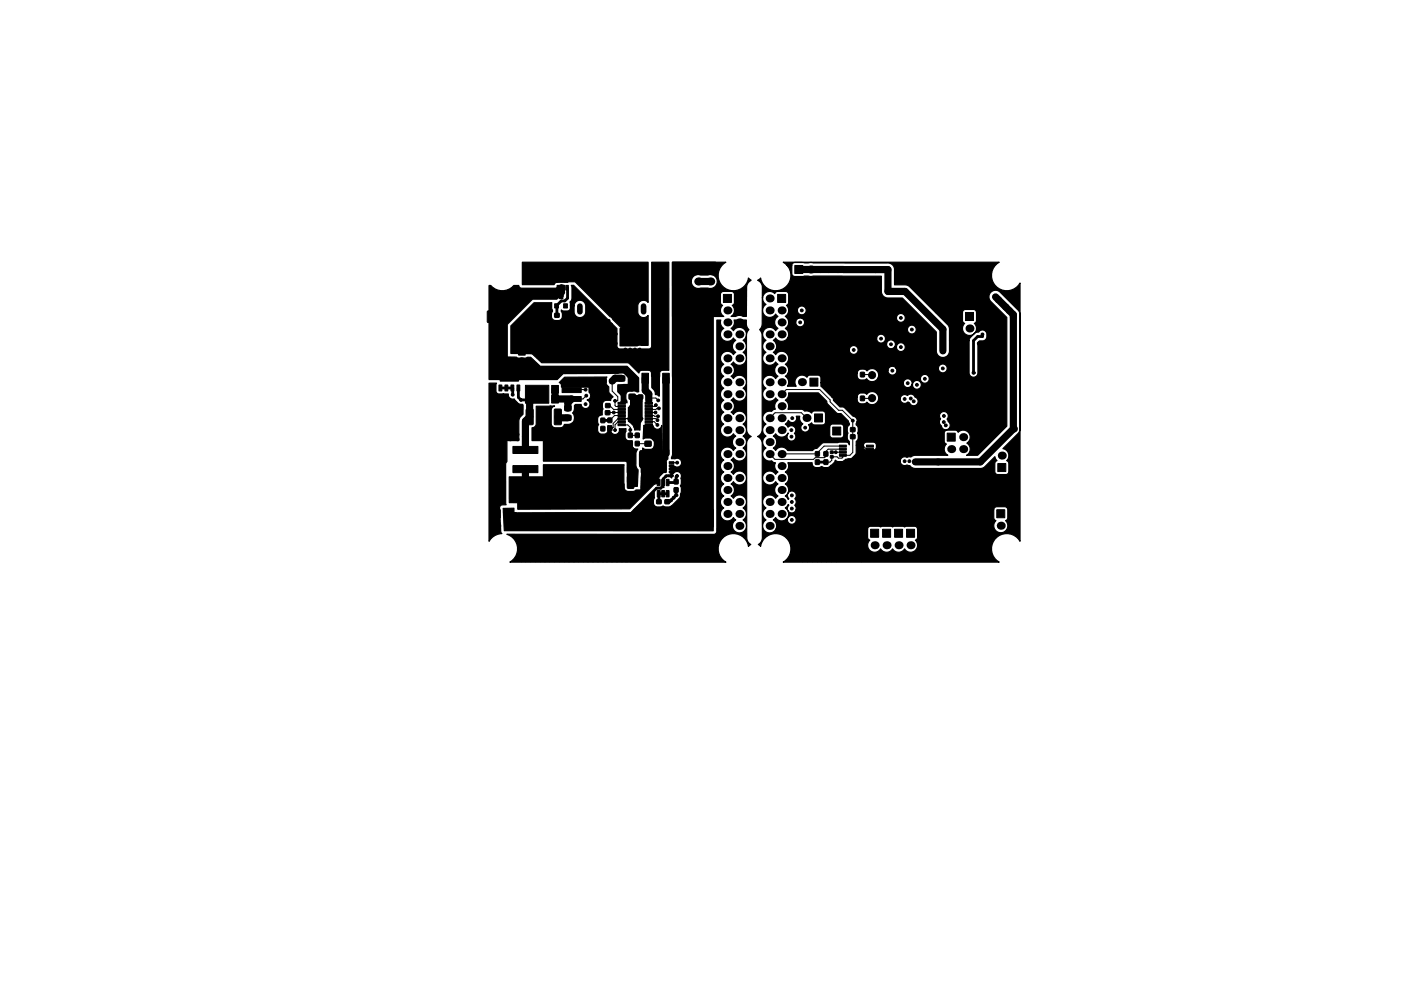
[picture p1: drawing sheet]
<svg xmlns="http://www.w3.org/2000/svg" width="297mm" height="210mm" viewBox="0 0 297 210" stroke-linecap="round" stroke-linejoin="round" font-family="sans-serif">
<g fill="#000" stroke="#000" stroke-width=".21">
<path d="M118.1 57.7h.4v.7h-.4zM118.8 57.7h.4v.7h-.4zM119.4 57.7h.4v.7h-.4zM118.2 58.2h2.2v1.7h-2.2zM120.1 57.7h.4v.7h-.4zM147.2 56.3h1.7v1.7h-1.7zM168.5 56.3h1.7v1.7h-1.7zM105.5 73.2h1.5v2.1h-1.5zM105.8 76.3h.6v1.1h-.6zM103.4 66h4.2l.1 .2v2.1l-.3 .1h-4l-.1-.2zM107.1 76.3h.6v1.1h-.6zM108.3 76.3h.6v1.1h-.6z"/>
<path d="M109.9 73.2h1.5v2.1h-1.5zM109.6 76.3h.6v1.1h-.6zM111.8 66h4.2l.1 .2v2.1l-.3 .1h-4l-.1-.2zM115.8 74.9l2.5-.1 .1 .2v1.1l-.2 .1h-2.3l-.1-.2zM115.8 77.9l2.5-.1 .1 .2v1.1l-.2 .1h-2.3l-.1-.2zM117.6 66.5h.9v.8h-.9zM117.6 64.4h.8v.9h-.8zM118.1 60.5h.4v1h-.4zM118.8 60.5h.4v1h-.4zM118.5 62.4h.9v.9h-.9zM119.4 60.5h.4v1h-.4zM119.4 66.5h.9v.8h-.9z"/>
<path d="M119.5 64.4h.8v.9h-.8zM120.1 60.5h.4v1h-.4zM119 74.9l2.5-.1 .1 .2v1.1l-.2 .1h-2.3l-.2-.2zM119 77.9l2.5-.1 .1 .2v1.1l-.2 .1h-2.3l-.2-.2zM122.2 74.9l2.4-.1 .2 .2v1.1l-.2 .1h-2.3l-.1-.2zM122.2 77.9l2.4-.1 .2 .2v1.1l-.2 .1h-2.3l-.1-.2zM125.4 74.9l2.4-.1 .2 .2v1.1l-.3 .1h-2.2l-.2-.2zM125.4 77.9l2.4-.1 .2 .2v1.1l-.3 .1h-2.2l-.2-.2zM128.6 74.9l2.4-.1 .2 .2-.1 1.1-.2 .1h-2.2l-.2-.2zM128.6 77.9l2.4-.1 .2 .2-.1 1.1-.2 .1h-2.2l-.2-.2zM131.4 69.7h3.8v3.7h-3.8zM131.2 79.8h1.2v1h-1.2z"/>
<path d="M153.4 62.5h1.7v1.7h-1.7zM164.9 62.5h1.7v1.7h-1.7zM182.4 79h.9l-.1 .9h-.8zM204.7 66.3h1.7v1.7h-1.7zM105.8 81.7h.6v1.3h-.6zM107.1 81.7h.6v1.3h-.6zM108.8 98.8h5.3v1.5h-5.3zM108.8 94.7h5.3v1.5h-5.3zM108.3 81.7h.6v1.3h-.6zM106 77.1h4v3.8h-4zM109.6 81.7h.6v1.3h-.6zM111.4 81.7h5v3.8h-5z"/>
<path d="M111.6 86.8h1.2l.2 .1 .1 3-.2 .2h-1.1l-.2-.1zM117 83.9h1.4v1.6h-1.4zM117 81.8h1.4v1.6h-1.4zM117.6 86.8h1.2l.2 .1v3l-.1 .2h-1.2l-.2-.1zM119.8 88.1h1.2v1l-1.2 .1zM119.8 86.1h1.2v1h-1.2zM119.2 82.2h4v1.1h-4zM119.2 84.1h4v1.1h-4zM123 92.5l2.2-.1 .2 .2 .1 4-.2 .2h-2.1l-.2-.1zM126.6 87.2l.9-.1v.9h-.9zM126.7 85.6h.9v.8l-.9 .1zM127.4 90.5h.8v.9h-.8z"/>
<path d="M127.4 88.7l.8 .1v.9l-.8-.1zM127.6 80.4h.9v.8l-.9 .1zM128.4 87.2l.9-.1v.9h-.9zM128.4 85.6h.9v.8l-.9 .1zM128.9 90.5h.8v.9h-.8zM128.9 88.7h.8v.9h-.8zM129.3 80.4h.9l.1 .8-.9 .1zM131.2 81.9l1.2-.1v1l-1.2 .1zM131 85.4h1.6v.4h-1.6zM131 86h1.6v.4h-1.6zM131 86.7h1.6v.4h-1.6zM131 87.3h1.6v.4h-1.6z"/>
<path d="M131 88h1.6v.4h-1.6zM131 88.6h1.6v.4h-1.6zM131 89.3h1.6v.4h-1.6zM131 89.9h1.6v.4h-1.6zM133.4 86.1h2.5v3.4h-2.5zM133.2 93.7h.9l-.1 .9h-.8zM133.2 91.9h.9l-.1 .9h-.8zM133 97.8l1.1-.1 .3 .2v2.2l-.1 .3h-1.1l-.2-.1zM133.4 81.6h1.2l.1 1h-1.3zM133.4 83.7l1.2-.1 .1 1-1.3 .1zM133.7 95.7h1v1.3l-1-.1zM134.7 91.9h.8v.9h-.8z"/>
<path d="M134.7 93.7h.8v.9h-.8zM136.1 79.2h1.4v2.1h-1.4zM135.3 83.8h.9l.1 .8h-.9zM135.7 95.7h1v1.3l-1-.1zM136 97.8l1.1-.1 .2 .2 .1 2.3-.2 .2h-1l-.2-.1zM137.1 83.8h.9v.8h-.9zM136.8 93.6h1.2v1l-1.2 .1zM136.8 91.6h1.2v1h-1.2zM136.8 89.9h1.5v.4h-1.5zM136.8 89.3h1.5v.4h-1.5zM136.8 88.6h1.5v.4h-1.5zM136.8 88h1.5v.4h-1.5z"/>
<path d="M136.8 87.3h1.5v.4h-1.5zM136.8 86.7h1.5v.4h-1.5zM136.8 86h1.5v.4h-1.5zM136.8 85.4h1.5v.4h-1.5zM139 99.9h.8v.4h-.8zM139 99.3h.8v.4h-.8zM139 98.6h.8v.4h-.8zM139 98h.8v.4h-.8zM140.5 79.2h1.4v2.1h-1.4zM139.5 98h1.8v2.3h-1.8zM141.9 98h1v.4h-1zM141.9 98.6h1v.4h-1z"/>
<path d="M141.9 99.3h1v.4h-1zM141.9 99.9h1v.4h-1zM171.7 80.2h1.7v1.7h-1.7zM172.9 95.8l.8 .1v.9l-.8-.1zM172.9 97.6h.8v.9h-.8zM172.7 87.8h1.7v1.7h-1.7zM174.7 95.8l.8 .1v.9l-.8-.1zM174.7 97.6h.8v.9h-.8zM176.1 95.7h.5v.5h-.5zM176.1 96.7h.5v.5h-.5zM176.6 90.6h1.7v1.7h-1.7zM178 96.4h1.4v.4h-1.4z"/>
<path d="M178 95.7h1.4v.4l-1.4 .1zM178 95.1h1.4v.4h-1.4zM178 94.4h1.4v.4l-1.4 .1zM180.3 90.7h.9l.1 .8-.9 .1zM180.3 92.2h.9l.1 .8-.9 .1zM182.1 90.7h.9v.8l-.9 .1zM182.1 92.2h.9v.8l-.9 .1zM182.4 82.3h.9l-.1 .9h-.8zM182.4 84.1h.9l-.1 .9h-.8zM182.4 80.8h.9l-.1 .9h-.8zM183.7 94.5l1.5-.1v.4l-1.5 .1zM183.7 95.1h1.5v.4h-1.5z"/>
<path d="M183.7 95.8l1.5-.1v.4l-1.5 .1zM183.7 96.4h1.5v.4h-1.5zM200.8 91.9h1.7v1.7h-1.7zM104.4 108.1h1.7v1.7h-1.7zM123 100.9l2.2-.1 .2 .2 .1 4-.2 .2h-2.1l-.2-.1zM133.1 101.1l1.1-.1 .2 .1v2.3l-.1 .2h-1.1l-.2-.1zM136 101.1l1.1-.1 .3 .1v2.3l-.1 .2h-1.1l-.2-.1zM139.4 101.7l.5 .1v1.2h-.5zM139.4 104.1h.5v1.3h-.5zM139.2 106h.9l.1 .8-.9 .1zM140.3 101.7l.6 .1-.1 1.2h-.5zM140.3 104.1h.6l-.1 1.3h-.5z"/>
<path d="M141 106h.9v.8l-.9 .1zM141.3 101.7l.5 .1v1.2h-.5zM141.3 104.1h.5v1.3h-.5zM142.9 103.5h.9l-.1 .9h-.8zM142.9 101.7l.9 .1-.1 .9-.8-.1zM184.6 112.3h1.7v1.7h-1.7zM187.1 112.3h1.7v1.7h-1.7zM189.7 112.3h1.7v1.7h-1.7zM192.2 112.3h1.7v1.7h-1.7zM211.3 108.1h1.7v1.7h-1.7zM211.6 98.3h1.7v1.7h-1.7z"/>
<circle cx="174" cy="57.2" r=".3"/>
<circle cx="175.3" cy="59.4" r=".3"/>
<circle cx="175.7" cy="57.2" r=".3"/>
<circle cx="176.3" cy="59.4" r=".3"/>
<circle cx="177.3" cy="59.4" r=".3"/>
<circle cx="177.6" cy="57.2" r=".3"/>
<circle cx="178.3" cy="59.4" r=".3"/>
<circle cx="179.1" cy="57.2" r=".3"/>
<circle cx="179.3" cy="59.4" r=".3"/>
<circle cx="180.3" cy="59.4" r=".3"/>
<circle cx="180.7" cy="57.2" r=".3"/>
<circle cx="181.4" cy="59.4" r=".3"/>
<circle cx="182.2" cy="57.2" r=".3"/>
<circle cx="183.7" cy="57.2" r=".3"/>
<circle cx="185.6" cy="57.2" r=".3"/>
<circle cx="187.1" cy="57.2" r=".3"/>
<circle cx="112.4" cy="74.3" r=".3"/>
<circle cx="112.8" cy="73.4" r=".3"/>
<circle cx="113.4" cy="74.3" r=".3"/>
<circle cx="113.8" cy="73.4" r=".3"/>
<circle cx="114.4" cy="74.3" r=".3"/>
<circle cx="115.8" cy="70.9" r=".3"/>
<circle cx="115.8" cy="72.4" r=".3"/>
<circle cx="115.8" cy="69.3" r=".3"/>
<circle cx="116.3" cy="70.1" r=".3"/>
<circle cx="116.3" cy="71.6" r=".3"/>
<circle cx="116.8" cy="70.9" r=".3"/>
<circle cx="116.8" cy="72.4" r=".3"/>
<circle cx="116.8" cy="69.3" r=".3"/>
<circle cx="117.3" cy="71.6" r=".3"/>
<circle cx="117.3" cy="70.1" r=".3"/>
<circle cx="117.9" cy="69.3" r=".3"/>
<circle cx="117.9" cy="72.4" r=".3"/>
<circle cx="117.9" cy="70.9" r=".3"/>
<circle cx="118.4" cy="70.1" r=".3"/>
<circle cx="118.4" cy="71.6" r=".3"/>
<circle cx="118.9" cy="72.4" r=".3"/>
<circle cx="118.9" cy="70.9" r=".3"/>
<circle cx="118.9" cy="69.3" r=".3"/>
<circle cx="119.4" cy="70.1" r=".3"/>
<circle cx="119.4" cy="71.6" r=".3"/>
<circle cx="119.9" cy="72.4" r=".3"/>
<circle cx="119.9" cy="70.9" r=".3"/>
<circle cx="119.9" cy="69.3" r=".3"/>
<circle cx="120.4" cy="71.6" r=".3"/>
<circle cx="120.4" cy="70.1" r=".3"/>
<circle cx="120.9" cy="72.4" r=".3"/>
<circle cx="120.9" cy="69.3" r=".3"/>
<circle cx="120.9" cy="70.9" r=".3"/>
<circle cx="122.4" cy="72.9" r=".3"/>
<circle cx="122.4" cy="70.9" r=".3"/>
<circle cx="122.4" cy="68.8" r=".3"/>
<circle cx="122.9" cy="69.8" r=".3"/>
<circle cx="122.9" cy="68.1" r=".3"/>
<circle cx="122.9" cy="71.9" r=".3"/>
<circle cx="123.4" cy="70.9" r=".3"/>
<circle cx="123.4" cy="68.8" r=".3"/>
<circle cx="123.4" cy="72.9" r=".3"/>
<circle cx="124" cy="69.8" r=".3"/>
<circle cx="124" cy="68.1" r=".3"/>
<circle cx="124.5" cy="68.8" r=".3"/>
<circle cx="125" cy="68.1" r=".3"/>
<circle cx="125.5" cy="68.8" r=".3"/>
<circle cx="126" cy="68.1" r=".3"/>
<circle cx="126.1" cy="71.5" r="1.86"/>
<circle cx="126.5" cy="68.8" r=".3"/>
<circle cx="127" cy="68.1" r=".3"/>
<circle cx="127.5" cy="68.8" r=".3"/>
<circle cx="128" cy="69.8" r=".3"/>
<circle cx="128" cy="68.1" r=".3"/>
<circle cx="128.5" cy="70.9" r=".3"/>
<circle cx="128.5" cy="68.8" r=".3"/>
<circle cx="128.5" cy="72.9" r=".3"/>
<circle cx="129" cy="68.1" r=".3"/>
<circle cx="129" cy="69.8" r=".3"/>
<circle cx="129" cy="71.9" r=".3"/>
<circle cx="129.5" cy="72.9" r=".3"/>
<circle cx="129.5" cy="68.8" r=".3"/>
<circle cx="129.5" cy="70.9" r=".3"/>
<circle cx="130" cy="69.8" r=".3"/>
<circle cx="130" cy="71.9" r=".3"/>
<circle cx="130.6" cy="72.9" r=".3"/>
<circle cx="130.6" cy="70.9" r=".3"/>
<circle cx="132.1" cy="76.4" r=".3"/>
<circle cx="132.1" cy="74.9" r=".3"/>
<circle cx="132.6" cy="75.7" r=".3"/>
<circle cx="132.6" cy="74.2" r=".3"/>
<circle cx="133.1" cy="76.4" r=".3"/>
<circle cx="133.1" cy="74.9" r=".3"/>
<circle cx="133.6" cy="75.7" r=".3"/>
<circle cx="133.6" cy="74.2" r=".3"/>
<circle cx="134.1" cy="74.9" r=".3"/>
<circle cx="134.1" cy="76.4" r=".3"/>
<circle cx="134.6" cy="74.2" r=".3"/>
<circle cx="134.6" cy="77.2" r=".3"/>
<circle cx="134.6" cy="75.7" r=".3"/>
<circle cx="135.1" cy="74.9" r=".3"/>
<circle cx="135.1" cy="76.4" r=".3"/>
<circle cx="135.6" cy="75.7" r=".3"/>
<circle cx="135.6" cy="74.2" r=".3"/>
<circle cx="135.6" cy="77.2" r=".3"/>
<circle cx="136.1" cy="74.9" r=".3"/>
<circle cx="136.1" cy="76.4" r=".3"/>
<circle cx="146.8" cy="64.5" r=".3"/>
<circle cx="146.8" cy="65.5" r=".3"/>
<circle cx="146.8" cy="66.5" r=".3"/>
<circle cx="146.8" cy="63.5" r=".3"/>
<circle cx="147.6" cy="66" r=".3"/>
<circle cx="147.6" cy="65" r=".3"/>
<circle cx="147.6" cy="64" r=".3"/>
<circle cx="148.3" cy="64.5" r=".3"/>
<circle cx="148.3" cy="65.5" r=".3"/>
<circle cx="148.3" cy="66.5" r=".3"/>
<circle cx="149.1" cy="65" r=".3"/>
<circle cx="149.1" cy="66" r=".3"/>
<circle cx="149.9" cy="65.5" r=".3"/>
<circle cx="149.9" cy="66.5" r=".3"/>
<circle cx="169.7" cy="68.4" r=".3"/>
<circle cx="170" cy="65.9" r=".3"/>
<circle cx="171.2" cy="70.1" r=".3"/>
<circle cx="171.7" cy="70.9" r=".3"/>
<circle cx="172.2" cy="70.1" r=".3"/>
<circle cx="172.7" cy="70.9" r=".3"/>
<circle cx="173.2" cy="70.1" r=".3"/>
<circle cx="173.7" cy="70.9" r=".3"/>
<circle cx="174.2" cy="62.5" r=".3"/>
<circle cx="174.2" cy="70.1" r=".3"/>
<circle cx="174.8" cy="61.7" r=".3"/>
<circle cx="174.8" cy="60.2" r=".3"/>
<circle cx="174.8" cy="63.2" r=".3"/>
<circle cx="174.8" cy="69.3" r=".3"/>
<circle cx="174.8" cy="70.9" r=".3"/>
<circle cx="175.3" cy="70.1" r=".3"/>
<circle cx="175.3" cy="67.1" r=".3"/>
<circle cx="175.3" cy="62.5" r=".3"/>
<circle cx="175.3" cy="68.6" r=".3"/>
<circle cx="175.3" cy="64" r=".3"/>
<circle cx="175.8" cy="60.2" r=".3"/>
<circle cx="175.8" cy="69.3" r=".3"/>
<circle cx="175.8" cy="63.2" r=".3"/>
<circle cx="175.8" cy="67.8" r=".3"/>
<circle cx="176.3" cy="64" r=".3"/>
<circle cx="176.3" cy="68.6" r=".3"/>
<circle cx="176.3" cy="67.1" r=".3"/>
<circle cx="176.8" cy="63.2" r=".3"/>
<circle cx="176.8" cy="67.8" r=".3"/>
<circle cx="176.8" cy="60.2" r=".3"/>
<circle cx="177.3" cy="64" r=".3"/>
<circle cx="177.3" cy="67.1" r=".3"/>
<circle cx="177.8" cy="60.2" r=".3"/>
<circle cx="177.8" cy="63.2" r=".3"/>
<circle cx="177.8" cy="67.8" r=".3"/>
<circle cx="178.3" cy="67.1" r=".3"/>
<circle cx="178.3" cy="64" r=".3"/>
<circle cx="178.8" cy="60.2" r=".3"/>
<circle cx="178.8" cy="67.8" r=".3"/>
<circle cx="178.8" cy="63.2" r=".3"/>
<circle cx="179.3" cy="67.1" r=".3"/>
<circle cx="179.3" cy="64" r=".3"/>
<circle cx="179.8" cy="67.8" r=".3"/>
<circle cx="179.8" cy="63.2" r=".3"/>
<circle cx="179.8" cy="60.2" r=".3"/>
<circle cx="180.3" cy="67.1" r=".3"/>
<circle cx="180.3" cy="64" r=".3"/>
<circle cx="180.8" cy="60.2" r=".3"/>
<circle cx="180.8" cy="67.8" r=".3"/>
<circle cx="181" cy="74.2" r=".3"/>
<circle cx="181.9" cy="60.2" r=".3"/>
<circle cx="182.6" cy="71.6" r=".3"/>
<circle cx="183.4" cy="71.1" r=".3"/>
<circle cx="183.4" cy="72.1" r=".3"/>
<circle cx="184.2" cy="71.6" r=".3"/>
<circle cx="184.2" cy="70.6" r=".3"/>
<circle cx="184.9" cy="79.6" r=".75"/>
<circle cx="184.9" cy="71.1" r=".3"/>
<circle cx="186.8" cy="71.8" r=".3"/>
<circle cx="188.9" cy="73" r=".3"/>
<circle cx="189.2" cy="78.6" r=".3"/>
<circle cx="191" cy="73.6" r=".3"/>
<circle cx="191" cy="67.4" r=".3"/>
<circle cx="192.3" cy="74.7" r=".3"/>
<circle cx="192.8" cy="73.9" r=".3"/>
<circle cx="193.3" cy="74.7" r=".3"/>
<circle cx="193.3" cy="73.1" r=".3"/>
<circle cx="193.3" cy="69.9" r=".3"/>
<circle cx="193.8" cy="73.9" r=".3"/>
<circle cx="194.3" cy="73.1" r=".3"/>
<circle cx="194.3" cy="74.7" r=".3"/>
<circle cx="194.8" cy="73.9" r=".3"/>
<circle cx="195.3" cy="73.1" r=".3"/>
<circle cx="195.3" cy="74.7" r=".3"/>
<circle cx="195.8" cy="73.9" r=".3"/>
<circle cx="196.3" cy="74.7" r=".3"/>
<circle cx="196.3" cy="73.1" r=".3"/>
<circle cx="196.9" cy="73.9" r=".3"/>
<circle cx="197.4" cy="74.7" r=".3"/>
<circle cx="197.4" cy="73.1" r=".3"/>
<circle cx="199.9" cy="78.2" r=".3"/>
<circle cx="199.9" cy="74.4" r=".3"/>
<circle cx="206.4" cy="79.1" r=".3"/>
<circle cx="207.5" cy="72.9" r=".3"/>
<circle cx="208" cy="73.7" r=".3"/>
<circle cx="208.3" cy="70.9" r=".3"/>
<circle cx="208.5" cy="72.9" r=".3"/>
<circle cx="209" cy="73.7" r=".3"/>
<circle cx="209.6" cy="72.9" r=".3"/>
<circle cx="210.1" cy="73.7" r=".3"/>
<circle cx="210.6" cy="72.9" r=".3"/>
<circle cx="210.9" cy="62.9" r=".3"/>
<circle cx="211.1" cy="73.7" r=".3"/>
<circle cx="211.6" cy="72.9" r=".3"/>
<circle cx="211.7" cy="63.6" r=".3"/>
<circle cx="212.5" cy="64.4" r=".3"/>
<circle cx="213.2" cy="65.1" r=".3"/>
<circle cx="214" cy="65.9" r=".3"/>
<circle cx="214.8" cy="66.7" r=".3"/>
<circle cx="214.9" cy="67.8" r=".3"/>
<circle cx="214.9" cy="68.8" r=".3"/>
<circle cx="104.1" cy="95.8" r=".3"/>
<circle cx="104.1" cy="98.8" r=".3"/>
<circle cx="104.1" cy="93.7" r=".3"/>
<circle cx="104.1" cy="94.7" r=".3"/>
<circle cx="104.1" cy="99.8" r=".3"/>
<circle cx="104.1" cy="97.8" r=".3"/>
<circle cx="104.1" cy="96.8" r=".3"/>
<circle cx="104.9" cy="94.2" r=".3"/>
<circle cx="104.9" cy="98.3" r=".3"/>
<circle cx="104.9" cy="95.2" r=".3"/>
<circle cx="104.9" cy="97.3" r=".3"/>
<circle cx="104.9" cy="96.3" r=".3"/>
<circle cx="104.9" cy="99.3" r=".3"/>
<circle cx="106.7" cy="93.2" r=".3"/>
<circle cx="106.7" cy="92.2" r=".3"/>
<circle cx="107.4" cy="92.7" r=".3"/>
<circle cx="108.2" cy="92.2" r=".3"/>
<circle cx="108.2" cy="93.2" r=".3"/>
<circle cx="108.7" cy="83.7" r=".3"/>
<circle cx="109" cy="92.7" r=".3"/>
<circle cx="109.7" cy="92.2" r=".3"/>
<circle cx="109.7" cy="93.2" r=".3"/>
<circle cx="110.4" cy="84.8" r=".3"/>
<circle cx="113.3" cy="91.9" r=".3"/>
<circle cx="113.3" cy="92.7" r=".3"/>
<circle cx="114" cy="91.4" r=".3"/>
<circle cx="114" cy="92.2" r=".3"/>
<circle cx="115.8" cy="95.8" r=".3"/>
<circle cx="115.8" cy="97.3" r=".3"/>
<circle cx="115.8" cy="94.2" r=".3"/>
<circle cx="116.3" cy="93.5" r=".3"/>
<circle cx="116.3" cy="95" r=".3"/>
<circle cx="116.3" cy="96.5" r=".3"/>
<circle cx="116.8" cy="95.8" r=".3"/>
<circle cx="116.8" cy="97.3" r=".3"/>
<circle cx="116.8" cy="94.2" r=".3"/>
<circle cx="117.3" cy="95" r=".3"/>
<circle cx="117.3" cy="96.5" r=".3"/>
<circle cx="117.3" cy="93.5" r=".3"/>
<circle cx="117.9" cy="95.8" r=".3"/>
<circle cx="117.9" cy="94.2" r=".3"/>
<circle cx="117.9" cy="97.3" r=".3"/>
<circle cx="123.2" cy="89.9" r=".3"/>
<circle cx="123.2" cy="91.4" r=".3"/>
<circle cx="123.7" cy="90.7" r=".3"/>
<circle cx="124.1" cy="85.7" r=".3"/>
<circle cx="124.2" cy="82.7" r=".3"/>
<circle cx="124.2" cy="91.4" r=".3"/>
<circle cx="124.2" cy="89.9" r=".3"/>
<circle cx="124.3" cy="83.9" r=".3"/>
<circle cx="124.7" cy="90.7" r=".3"/>
<circle cx="125.2" cy="89.9" r=".3"/>
<circle cx="125.2" cy="91.4" r=".3"/>
<circle cx="129.3" cy="97.3" r=".3"/>
<circle cx="129.3" cy="96.5" r=".3"/>
<circle cx="130" cy="97" r=".3"/>
<circle cx="130" cy="96.3" r=".3"/>
<circle cx="130.1" cy="87.5" r=".3"/>
<circle cx="130.4" cy="91.2" r=".3"/>
<circle cx="130.4" cy="85" r=".3"/>
<circle cx="130.8" cy="97.3" r=".3"/>
<circle cx="130.8" cy="96.5" r=".3"/>
<circle cx="131.6" cy="96.3" r=".3"/>
<circle cx="131.6" cy="97" r=".3"/>
<circle cx="132.3" cy="96.5" r=".3"/>
<circle cx="132.3" cy="97.3" r=".3"/>
<circle cx="133.6" cy="91.2" r=".3"/>
<circle cx="134.2" cy="89" r=".3"/>
<circle cx="134.2" cy="88.2" r=".3"/>
<circle cx="134.2" cy="87.4" r=".3"/>
<circle cx="134.2" cy="86.6" r=".3"/>
<circle cx="135.2" cy="88.2" r=".3"/>
<circle cx="135.2" cy="89" r=".3"/>
<circle cx="135.2" cy="87.4" r=".3"/>
<circle cx="135.2" cy="86.6" r=".3"/>
<circle cx="139" cy="87.5" r=".3"/>
<circle cx="139.1" cy="86" r=".3"/>
<circle cx="139.4" cy="90.1" r=".3"/>
<circle cx="139.4" cy="89.1" r=".3"/>
<circle cx="139.5" cy="88.3" r=".3"/>
<circle cx="139.5" cy="84.9" r=".3"/>
<circle cx="139.7" cy="86.6" r=".3"/>
<circle cx="143.6" cy="98.2" r=".3"/>
<circle cx="167.8" cy="91.3" r=".3"/>
<circle cx="167.8" cy="92.6" r=".3"/>
<circle cx="168" cy="88.7" r=".3"/>
<circle cx="170.7" cy="90.7" r=".3"/>
<circle cx="177.2" cy="95.9" r=".3"/>
<circle cx="180.8" cy="89.2" r=".3"/>
<circle cx="184.9" cy="84.5" r=".75"/>
<circle cx="188.2" cy="86.9" r=".3"/>
<circle cx="188.2" cy="91.9" r=".3"/>
<circle cx="188.2" cy="85.3" r=".3"/>
<circle cx="188.7" cy="84.6" r=".3"/>
<circle cx="188.7" cy="92.7" r=".3"/>
<circle cx="188.7" cy="86.1" r=".3"/>
<circle cx="188.7" cy="91.2" r=".3"/>
<circle cx="189.2" cy="86.9" r=".3"/>
<circle cx="189.2" cy="91.9" r=".3"/>
<circle cx="189.2" cy="85.3" r=".3"/>
<circle cx="189.2" cy="90.4" r=".3"/>
<circle cx="189.7" cy="84.6" r=".3"/>
<circle cx="189.7" cy="91.2" r=".3"/>
<circle cx="189.7" cy="92.7" r=".3"/>
<circle cx="189.7" cy="86.1" r=".3"/>
<circle cx="190.2" cy="90.4" r=".3"/>
<circle cx="190.2" cy="91.9" r=".3"/>
<circle cx="190.8" cy="91.2" r=".3"/>
<circle cx="191.3" cy="90.4" r=".3"/>
<circle cx="191.8" cy="97.8" r=".3"/>
<circle cx="191.8" cy="84.6" r=".3"/>
<circle cx="192.5" cy="81.3" r=".3"/>
<circle cx="192.8" cy="97.8" r=".3"/>
<circle cx="193.1" cy="84.5" r=".3"/>
<circle cx="193.7" cy="85.1" r=".3"/>
<circle cx="193.9" cy="98" r=".3"/>
<circle cx="194.4" cy="81.6" r=".3"/>
<circle cx="196.1" cy="80.4" r=".3"/>
<circle cx="197.9" cy="82.8" r=".3"/>
<circle cx="197.9" cy="84.8" r=".3"/>
<circle cx="197.9" cy="81.8" r=".3"/>
<circle cx="197.9" cy="85.8" r=".3"/>
<circle cx="197.9" cy="87.9" r=".3"/>
<circle cx="197.9" cy="83.8" r=".3"/>
<circle cx="197.9" cy="86.9" r=".3"/>
<circle cx="198.6" cy="84.3" r=".3"/>
<circle cx="198.6" cy="86.4" r=".3"/>
<circle cx="198.6" cy="85.3" r=".3"/>
<circle cx="198.6" cy="87.4" r=".3"/>
<circle cx="198.6" cy="83.3" r=".3"/>
<circle cx="198.6" cy="82.3" r=".3"/>
<circle cx="199.4" cy="83.8" r=".3"/>
<circle cx="199.4" cy="84.8" r=".3"/>
<circle cx="200.1" cy="89.5" r=".3"/>
<circle cx="200.1" cy="88.2" r=".3"/>
<circle cx="200.2" cy="84.3" r=".3"/>
<circle cx="200.2" cy="83.3" r=".3"/>
<circle cx="200.2" cy="85.3" r=".3"/>
<circle cx="200.5" cy="90.2" r=".3"/>
<circle cx="200.9" cy="83.8" r=".3"/>
<circle cx="200.9" cy="84.8" r=".3"/>
<circle cx="201.6" cy="86.3" r=".3"/>
<circle cx="201.7" cy="83.3" r=".3"/>
<circle cx="201.7" cy="84.3" r=".3"/>
<circle cx="214.9" cy="89.7" r=".3"/>
<circle cx="104.1" cy="102.9" r=".3"/>
<circle cx="104.1" cy="103.9" r=".3"/>
<circle cx="104.1" cy="100.8" r=".3"/>
<circle cx="104.1" cy="105.9" r=".3"/>
<circle cx="104.1" cy="104.9" r=".3"/>
<circle cx="104.1" cy="101.8" r=".3"/>
<circle cx="104.9" cy="104.4" r=".3"/>
<circle cx="104.9" cy="102.4" r=".3"/>
<circle cx="104.9" cy="100.3" r=".3"/>
<circle cx="104.9" cy="105.4" r=".3"/>
<circle cx="104.9" cy="103.4" r=".3"/>
<circle cx="104.9" cy="101.3" r=".3"/>
<circle cx="110.5" cy="118.9" r=".3"/>
<circle cx="111" cy="118.1" r=".3"/>
<circle cx="111.5" cy="118.9" r=".3"/>
<circle cx="112" cy="118.1" r=".3"/>
<circle cx="112.5" cy="118.9" r=".3"/>
<circle cx="113" cy="118.1" r=".3"/>
<circle cx="113.5" cy="118.9" r=".3"/>
<circle cx="114" cy="118.1" r=".3"/>
<circle cx="114.6" cy="118.9" r=".3"/>
<circle cx="115.1" cy="118.1" r=".3"/>
<circle cx="115.6" cy="118.9" r=".3"/>
<circle cx="116.1" cy="118.1" r=".3"/>
<circle cx="116.6" cy="118.9" r=".3"/>
<circle cx="117.1" cy="118.1" r=".3"/>
<circle cx="117.6" cy="118.9" r=".3"/>
<circle cx="118.1" cy="118.1" r=".3"/>
<circle cx="118.6" cy="118.9" r=".3"/>
<circle cx="119.1" cy="118.1" r=".3"/>
<circle cx="119.6" cy="118.9" r=".3"/>
<circle cx="120.1" cy="118.1" r=".3"/>
<circle cx="120.7" cy="118.9" r=".3"/>
<circle cx="121.2" cy="118.1" r=".3"/>
<circle cx="121.7" cy="118.9" r=".3"/>
<circle cx="122.2" cy="118.1" r=".3"/>
<circle cx="122.7" cy="118.9" r=".3"/>
<circle cx="123.2" cy="118.1" r=".3"/>
<circle cx="123.7" cy="118.9" r=".3"/>
<circle cx="124.2" cy="118.1" r=".3"/>
<circle cx="124.7" cy="118.9" r=".3"/>
<circle cx="125.2" cy="118.1" r=".3"/>
<circle cx="125.7" cy="118.9" r=".3"/>
<circle cx="126.2" cy="118.1" r=".3"/>
<circle cx="126.7" cy="118.9" r=".3"/>
<circle cx="127.3" cy="118.1" r=".3"/>
<circle cx="127.8" cy="118.9" r=".3"/>
<circle cx="128.3" cy="118.1" r=".3"/>
<circle cx="128.8" cy="118.9" r=".3"/>
<circle cx="129.3" cy="118.1" r=".3"/>
<circle cx="129.8" cy="118.9" r=".3"/>
<circle cx="130.3" cy="118.1" r=".3"/>
<circle cx="130.8" cy="118.9" r=".3"/>
<circle cx="131.3" cy="118.1" r=".3"/>
<circle cx="131.8" cy="118.9" r=".3"/>
<circle cx="132.3" cy="118.1" r=".3"/>
<circle cx="132.8" cy="118.9" r=".3"/>
<circle cx="133.4" cy="118.1" r=".3"/>
<circle cx="133.9" cy="118.9" r=".3"/>
<circle cx="134.4" cy="118.1" r=".3"/>
<circle cx="134.9" cy="118.9" r=".3"/>
<circle cx="135.4" cy="118.1" r=".3"/>
<circle cx="135.9" cy="118.9" r=".3"/>
<circle cx="136.4" cy="118.1" r=".3"/>
<circle cx="136.9" cy="118.9" r=".3"/>
<circle cx="137.4" cy="118.1" r=".3"/>
<circle cx="137.9" cy="118.9" r=".3"/>
<circle cx="138.4" cy="118.1" r=".3"/>
<circle cx="138.9" cy="118.9" r=".3"/>
<circle cx="139.4" cy="118.1" r=".3"/>
<circle cx="140" cy="118.9" r=".3"/>
<circle cx="140.5" cy="118.1" r=".3"/>
<circle cx="141" cy="118.9" r=".3"/>
<circle cx="141.5" cy="118.1" r=".3"/>
<circle cx="142" cy="118.9" r=".3"/>
<circle cx="142.3" cy="106.2" r=".3"/>
<circle cx="142.5" cy="118.1" r=".3"/>
<circle cx="142.8" cy="105.6" r=".3"/>
<circle cx="143" cy="118.9" r=".3"/>
<circle cx="143.3" cy="105.1" r=".3"/>
<circle cx="143.5" cy="118.1" r=".3"/>
<circle cx="143.5" cy="101" r=".3"/>
<circle cx="144" cy="118.9" r=".3"/>
<circle cx="144.5" cy="118.1" r=".3"/>
<circle cx="145" cy="118.9" r=".3"/>
<circle cx="145.5" cy="118.1" r=".3"/>
<circle cx="146.1" cy="118.9" r=".3"/>
<circle cx="146.6" cy="118.1" r=".3"/>
<circle cx="147.1" cy="118.9" r=".3"/>
<circle cx="147.6" cy="118.1" r=".3"/>
<circle cx="148.1" cy="118.9" r=".3"/>
<circle cx="148.6" cy="118.1" r=".3"/>
<circle cx="149.1" cy="118.9" r=".3"/>
<circle cx="149.6" cy="118.1" r=".3"/>
<circle cx="149.6" cy="116.8" r=".3"/>
<circle cx="150.1" cy="116.1" r=".3"/>
<circle cx="150.1" cy="118.9" r=".3"/>
<circle cx="150.6" cy="118.1" r=".3"/>
<circle cx="150.6" cy="116.8" r=".3"/>
<circle cx="150.6" cy="115.3" r=".3"/>
<circle cx="151.1" cy="118.9" r=".3"/>
<circle cx="151.1" cy="116.1" r=".3"/>
<circle cx="151.1" cy="114.5" r=".3"/>
<circle cx="151.6" cy="113.8" r=".3"/>
<circle cx="151.6" cy="115.3" r=".3"/>
<circle cx="152.1" cy="114.5" r=".3"/>
<circle cx="152.7" cy="113.8" r=".3"/>
<circle cx="167.9" cy="110.3" r=".3"/>
<circle cx="167.9" cy="106.5" r=".3"/>
<circle cx="167.9" cy="107.9" r=".3"/>
<circle cx="167.9" cy="105.1" r=".3"/>
<circle cx="168.1" cy="114.3" r=".3"/>
<circle cx="168.7" cy="115.1" r=".3"/>
<circle cx="168.7" cy="116.6" r=".3"/>
<circle cx="168.7" cy="113.5" r=".3"/>
<circle cx="169.2" cy="114.3" r=".3"/>
<circle cx="169.2" cy="115.8" r=".3"/>
<circle cx="169.2" cy="117.3" r=".3"/>
<circle cx="169.7" cy="115.1" r=".3"/>
<circle cx="169.7" cy="116.6" r=".3"/>
<circle cx="169.7" cy="118.1" r=".3"/>
<circle cx="170.2" cy="115.8" r=".3"/>
<circle cx="170.2" cy="118.9" r=".3"/>
<circle cx="170.2" cy="117.3" r=".3"/>
<circle cx="170.7" cy="116.6" r=".3"/>
<circle cx="170.7" cy="118.1" r=".3"/>
<circle cx="171.2" cy="117.3" r=".3"/>
<circle cx="171.2" cy="118.9" r=".3"/>
<circle cx="171.7" cy="118.1" r=".3"/>
<circle cx="172.2" cy="118.9" r=".3"/>
<circle cx="172.7" cy="118.1" r=".3"/>
<circle cx="173.2" cy="118.9" r=".3"/>
<circle cx="173.7" cy="118.1" r=".3"/>
<circle cx="174.2" cy="118.9" r=".3"/>
<circle cx="174.8" cy="118.1" r=".3"/>
<circle cx="175.3" cy="118.9" r=".3"/>
<circle cx="175.8" cy="118.1" r=".3"/>
<circle cx="176.3" cy="118.9" r=".3"/>
<circle cx="176.8" cy="118.1" r=".3"/>
<circle cx="177.3" cy="118.9" r=".3"/>
<circle cx="182.6" cy="117.9" r=".3"/>
<circle cx="182.6" cy="118.9" r=".3"/>
</g>
<g fill="#000">
<circle cx="148" cy="59.7" r=".85"/>
<circle cx="150.6" cy="57.2" r=".85"/>
<circle cx="150.6" cy="59.7" r=".85"/>
<circle cx="169.4" cy="59.7" r=".85"/>
<circle cx="171.9" cy="59.7" r=".85"/>
<circle cx="171.9" cy="57.2" r=".85"/>
<circle cx="154.2" cy="78.6" r=".85"/>
<circle cx="154.2" cy="76" r=".85"/>
<circle cx="154.2" cy="68.4" r=".85"/>
<circle cx="154.2" cy="73.5" r=".85"/>
<circle cx="154.2" cy="70.9" r=".85"/>
<circle cx="154.2" cy="65.9" r=".85"/>
<circle cx="156.8" cy="78.6" r=".85"/>
<circle cx="156.8" cy="76" r=".85"/>
<circle cx="156.8" cy="68.4" r=".85"/>
<circle cx="156.8" cy="73.5" r=".85"/>
<circle cx="156.8" cy="65.9" r=".85"/>
<circle cx="156.8" cy="70.9" r=".85"/>
<circle cx="156.8" cy="63.3" r=".85"/>
<circle cx="163.2" cy="78.6" r=".85"/>
<circle cx="163.2" cy="70.9" r=".85"/>
<circle cx="163.2" cy="73.5" r=".85"/>
<circle cx="163.2" cy="76" r=".85"/>
<circle cx="163.2" cy="65.9" r=".85"/>
<circle cx="163.2" cy="68.4" r=".85"/>
<circle cx="163.2" cy="63.3" r=".85"/>
<circle cx="165.7" cy="65.9" r=".85"/>
<circle cx="165.7" cy="68.4" r=".85"/>
<circle cx="165.7" cy="70.9" r=".85"/>
<circle cx="165.7" cy="73.5" r=".85"/>
<circle cx="165.7" cy="76" r=".85"/>
<circle cx="165.7" cy="78.6" r=".85"/>
<circle cx="205.6" cy="69.7" r=".85"/>
<circle cx="206.4" cy="79.1" r=".3"/>
<circle cx="154.2" cy="96.3" r=".85"/>
<circle cx="154.2" cy="81.1" r=".85"/>
<circle cx="154.2" cy="86.2" r=".85"/>
<circle cx="154.2" cy="91.3" r=".85"/>
<circle cx="154.2" cy="88.7" r=".85"/>
<circle cx="154.2" cy="83.6" r=".85"/>
<circle cx="154.2" cy="98.9" r=".85"/>
<circle cx="154.2" cy="93.8" r=".85"/>
<circle cx="156.8" cy="91.3" r=".85"/>
<circle cx="156.8" cy="98.9" r=".85"/>
<circle cx="156.8" cy="93.8" r=".85"/>
<circle cx="156.8" cy="86.2" r=".85"/>
<circle cx="156.8" cy="83.6" r=".85"/>
<circle cx="156.8" cy="96.3" r=".85"/>
<circle cx="156.8" cy="88.7" r=".85"/>
<circle cx="156.8" cy="81.1" r=".85"/>
<circle cx="163.2" cy="88.7" r=".85"/>
<circle cx="163.2" cy="98.9" r=".85"/>
<circle cx="163.2" cy="91.3" r=".85"/>
<circle cx="163.2" cy="83.6" r=".85"/>
<circle cx="163.2" cy="93.8" r=".85"/>
<circle cx="163.2" cy="96.3" r=".85"/>
<circle cx="163.2" cy="81.1" r=".85"/>
<circle cx="163.2" cy="86.2" r=".85"/>
<circle cx="165.7" cy="83.6" r=".85"/>
<circle cx="165.7" cy="81.1" r=".85"/>
<circle cx="165.7" cy="88.7" r=".85"/>
<circle cx="165.7" cy="96.3" r=".85"/>
<circle cx="165.7" cy="98.9" r=".85"/>
<circle cx="165.7" cy="86.2" r=".85"/>
<circle cx="165.7" cy="91.3" r=".85"/>
<circle cx="165.7" cy="93.8" r=".85"/>
<circle cx="170" cy="81.1" r=".85"/>
<circle cx="171" cy="88.7" r=".85"/>
<circle cx="177.4" cy="88.9" r=".85"/>
<circle cx="201.7" cy="95.3" r=".85"/>
<circle cx="204.2" cy="92.7" r=".85"/>
<circle cx="204.2" cy="95.3" r=".85"/>
<circle cx="212.4" cy="96.7" r=".85"/>
<circle cx="214.9" cy="91" r=".76"/>
<circle cx="105.2" cy="111.5" r=".85"/>
<circle cx="107.8" cy="111.5" r=".85"/>
<circle cx="107.8" cy="109" r=".85"/>
<circle cx="142.4" cy="100.9" r=".3"/>
<circle cx="143.3" cy="105.1" r=".3"/>
<circle cx="154.2" cy="109" r=".85"/>
<circle cx="154.2" cy="106.5" r=".85"/>
<circle cx="154.2" cy="111.6" r=".85"/>
<circle cx="154.2" cy="104" r=".85"/>
<circle cx="154.2" cy="101.4" r=".85"/>
<circle cx="156.8" cy="104" r=".85"/>
<circle cx="156.8" cy="101.4" r=".85"/>
<circle cx="156.8" cy="111.6" r=".85"/>
<circle cx="156.8" cy="109" r=".85"/>
<circle cx="156.8" cy="106.5" r=".85"/>
<circle cx="163.2" cy="101.4" r=".85"/>
<circle cx="163.2" cy="104" r=".85"/>
<circle cx="163.2" cy="109" r=".85"/>
<circle cx="163.2" cy="106.5" r=".85"/>
<circle cx="163.2" cy="111.6" r=".85"/>
<circle cx="165.7" cy="106.5" r=".85"/>
<circle cx="165.7" cy="104" r=".85"/>
<circle cx="165.7" cy="109" r=".85"/>
<circle cx="165.7" cy="111.6" r=".85"/>
<circle cx="165.7" cy="101.4" r=".85"/>
<circle cx="185.4" cy="118.2" r=".85"/>
<circle cx="185.4" cy="115.7" r=".85"/>
<circle cx="188" cy="118.2" r=".85"/>
<circle cx="188" cy="115.7" r=".85"/>
<circle cx="190.5" cy="118.2" r=".85"/>
<circle cx="190.5" cy="115.7" r=".85"/>
<circle cx="193.1" cy="118.2" r=".85"/>
<circle cx="193.1" cy="115.7" r=".85"/>
<circle cx="212.2" cy="111.5" r=".85"/>
<circle cx="214.7" cy="111.5" r=".85"/>
<circle cx="214.7" cy="109" r=".85"/>
</g>
<path d="M122.9 64.9v1.2M136.5 64.9v1.2" fill="none" stroke="#000" stroke-width="1.2"/>
<g fill="none" stroke="#000" stroke-width=".21">
<path d="M182.9 79.5h1.9l.1 .1M123.6 82.6l.6 .1M123.6 82.6l-2.4 .2M124.3 83.9h.1M124.3 83.9l-.7 .7h-2.4M129.3 86l.8 .9h1.7M129.8 80.8v2.2l1.2 1.2v.7l-.6 .1M130.4 85h.1M130.4 91.2h.1M130.4 85v1l.2 .2h1.2M131 86.2h.1M131.8 82.3h.1"/>
<path d="M131.8 88.8h-.8l-1 1v.9h-.2v.2h-.5M131.8 82.3v3.3M131.8 89.5h-.7l-.7 .6v1.1M131.8 90.1h1.3l.5 .6v1.7h1.5M131.8 87.5l-2.6 .1M131.8 88.2h-1.5l-1 1M135.1 94.1h2.3M137.5 84.4l.1 .1M137.5 84.4h1.6l.4 .5M137.6 88.8h1.5l.3 .3M137.6 89.5h1.1l.7 .6M137.6 87.5h1.4"/>
<path d="M137.6 88.2l1.9 .1M137.6 84.5v1.1M137.6 90.1l.2 .4M139 87.5h.1M139.1 86l-.3 .2h-1.2M139.4 89.1h.1M139.5 84.9h.1M139.7 86.6h-.4l-.2 .3h-1.5M142.4 98.2h.1M142.4 98.2h1.2M165.7 83.6l1-1h7.1l2.2 2.2v.4l1.8 1.8h.8l2.2 2.2M171 88.7l-1.1-1.1h-5.6l-1.1 1.1"/>
<path d="M176.6 95.9h2.1M178.7 95.3h-3.1l-.5 .5v1l-.3 .3h-1.9l-.4 .4h-8.2l-1.1-1.2M178.7 94.6h-4l-1.1 1.2v.2l-.3 .3h-7.6M180.8 89.2h.1M180.8 89.2v6.8l-.6 .6h-1.5v.4l-.2 .2h-.7l-.3-.3h-1.1v.7l-.4 .4h-.9M182.6 91.1v3l1.1 1.2h.7v1.3M182.8 92.6h-.1M182.9 81.2v1.6M184.9 84.5h-2M193.1 115.7l.3 .3"/>
</g>
<path d="M131.8 88.8h1.9l1-1 1 1" fill="none" stroke="#000" stroke-width=".25"/>
<g fill="none" stroke="#000" stroke-width=".6">
<path d="M118.3 61h1.2M119 61l-.1 1.9M120.3 61v2.3l-.5 .5h-.8l-1 1 .1 2.1M208.3 70.9v.5h-1l-.9 .9v6.8M106.1 82.3h2.5l.1 1.4M109.9 82.3v2l.6 .5h2.2l1.2-1.2M129.3 89.2h-1.5M133.6 94.1v.5l.5 .5M137.5 85.5h.1M137.5 84.4v1.1M142.4 98.9v2h-1.1l-.7 .7v1.5l-.5 .5h-.9l-6.1 6M173.3 98h1.8"/>
<path d="M200.5 90.2h.1M139.4 102.1l.2 .3M141.2 101v.1M141.5 104.7h-1.9l.1 1.7M143.3 103.9v1.2l-1.3 1.3h-.5M143.5 101l-.2 .2v1l-.1 .2h-1.7"/>
</g>
<g fill="none" stroke="#000" stroke-width="1.5">
<path d="M123 59h1.2l9.1 9.2v3.3M148 59.7h2.6M148 57.2h2.6M169.4 57.2h18.9v4.6h3.6l8 8v4.6M108 79l.5-.5h24l1.5 1.5v2.2l-2.2 .1M110.7 74.3h17.9l1.2 1.2h-12.7M110.7 76.5v2M119.1 62h-9.6l-4 3.9v7.6l.7 .8v2.4l-.1 .2h3.8l.8 .7M119.1 61l-.2 .7M211.1 63l3.8 3.8v24.2l-7 7h-13.8M111.4 99.5v5.9l1.1 1.1h8.2l3.5-3.5M113.9 83.6l-1.6 1.6v3.2l-.9 .9v6.2"/>
<path d="M117.7 82.6v2.1l3.5-.1-.8 .8v1.2M118.3 88.4l.2 .2h1.9M131.8 80.2h-1.4l-.6 .6M133.7 99.1v3.2M136.8 80.2v2.6l.8 .8v1.4M137.4 92.1h.7l1.5 1.5v2.4l-.3 .3M139.3 96.3h-3.1v2.3l.4 .5M139.3 94.9v1.4M141.2 80.2v16.1l-.2 .2h-.6v2.6M133.7 102.3h.1"/>
</g>
<g fill="#000" stroke="#000" stroke-width=".25">
<path d="M142.6 55.6h9.1v2.7l-3.8-.1-1.5 .1-.1 .1v3.9l4.9 5v44.5h-16.9v-3.5l4.4-4.1 .1 1.4a1.32 1.32 0 0 0 .3 1.9h1.1l.4-.2 .4 .2h1.1l.5-.4 1.6-1.6 .3-1.3-.1-.7-.2-.4 .2-.4-.1-1.2 .2-.7-.4-.6-.8-.1a1.42 1.42 0 0 0-.9 1.3l-.4-.3 .4-.5v-1.6h.6a.98 .98 0 0 0 1.5-.8 .98 .98 0 0 0-1.5-.9h-.6l.2-1zM142.6 55.6h11.3a3.2 3.2 0 0 0-.3 5.5 3.2 3.2 0 0 0 5.1-2.1l.5 .5-.6 .5-.3 .8-.1 6.3h-.6l-.7-.2-.9 .2h-1a1.48 1.48 0 0 0 .3-2.3l.4-.5v-1.8a.64 .64 0 0 0-.6-.7h-1.7a.64 .64 0 0 0-.7 .7l.1 1.8 .4 .5a1.48 1.48 0 0 0 .3 2.3l-10.9 .1v-7.6h4a1.49 1.49 0 0 0 2 1.5h1.5a1.49 1.49 0 0 0 2-1.4 1.49 1.49 0 0 0-2-1.4h-1.5a1.48 1.48 0 0 0-2 1.3h-4zM160.6 59.5l.7-.5v.4a3.2 3.2 0 0 0 4.7 1.9 3.2 3.2 0 0 0 .9-5h1v1.7a.64 .64 0 0 0 .6 .7l18.4-.1v3.2a1.39 1.39 0 0 0 1.4 1.4h3l7.2 7.2v4.3a1.4 1.4 0 0 0 1.5 1.1 1.4 1.4 0 0 0 1.3-1.3v-2.2h4.2v7l.4 .6 .8 .1 .4-.3 .2-.5v-6.5l.4-.4h.6a.93 .93 0 0 0 .9-.9v-.6l-.2-.4-.3-.3-.5-.1-.7 .5-.9 .2-1 1.1-.1 .5h-4.2l-.1-3-2.9-3h5.8v1.8l.4 .5a1.49 1.49 0 0 0 0 2.1 1.49 1.49 0 0 0 2.1 0 1.49 1.49 0 0 0 0-2.1l.4-.5v-1.8a.64 .64 0 0 0-.6-.6h-1.8l-.3 .1-.2 .5h-5.8l-5.6-5.6-.8-.3h-2.2v-3.1a1.39 1.39 0 0 0-1.5-1.5l-19.7-.1-.4 .2-.2 .4h-1l-.9-.7h45.9l-.5 .3a3.2 3.2 0 0 0 0 5 3.2 3.2 0 0 0 4.9-.9v54.9l-.3-.5a3.2 3.2 0 0 0-5 0 3.2 3.2 0 0 0 .9 4.9h-45.9l.5-.3a3.2 3.2 0 0 0-.4-5.4 3.2 3.2 0 0 0-4.8 2.3l-.5-.4 .6-.6 .2-.8v-20l-.2-.9-.8-.6 .7-.6 .3-.9v-20l-.2-.7-.3-.5 .3-.5 .2-.7v-5.5l.3 .8 .5 .6a1.49 1.49 0 0 0-.3 2.3 1.49 1.49 0 0 0 2.4-.3l.4 .5-.1 .1a1.48 1.48 0 0 0 .1 2.5l-.4 .5-.2-.2a1.49 1.49 0 0 0-2.2 0 1.49 1.49 0 0 0 .3 2.2 1.48 1.48 0 0 0 0 2.5 1.49 1.49 0 0 0-.3 2.4 1.49 1.49 0 0 0 2.4-.3l.4 .5-.1 .1a1.48 1.48 0 0 0 .1 2.4l-.4 .5-.2-.1a1.49 1.49 0 0 0-2.2-.1 1.49 1.49 0 0 0 .3 2.3 1.49 1.49 0 0 0-.3 2.3 1.49 1.49 0 0 0 2.4-.3l.4 .5-.6 .8 .1 1.1-.5 .2-.3 .3a1.49 1.49 0 0 0-1.8 .8 1.49 1.49 0 0 0 .6 1.9 1.48 1.48 0 0 0 0 2.5 1.48 1.48 0 0 0 0 2.6 1.49 1.49 0 0 0-.6 1.8 1.49 1.49 0 0 0 1.8 .9l.4 .3 .4 .1-.2 .5 .1 .6 .6 .8-.4 .5a1.49 1.49 0 0 0-2.3-.3 1.49 1.49 0 0 0 0 2.3 1.49 1.49 0 0 0 2.3-.4l.4 .5-.1 .1a1.48 1.48 0 0 0 .1 2.4l-.4 .5-.2-.1a1.49 1.49 0 0 0-2.2-.1 1.49 1.49 0 0 0 .3 2.3 1.48 1.48 0 0 0 0 2.5 1.49 1.49 0 0 0-.2 2.4 1.49 1.49 0 0 0 2.3-.4h19.4l.1 1.8 .4 .5-.1 .1a1.49 1.49 0 0 0 .3 2.2 1.49 1.49 0 0 0 2.1-.4 1.48 1.48 0 0 0 2.5 0 1.48 1.48 0 0 0 2.6 0 1.49 1.49 0 0 0 2.2 .3 1.49 1.49 0 0 0 .1-2.2l.4-.5v-1.8a.64 .64 0 0 0-.6-.6h-1.7l-.4 .1-.4-.1h-1.7a.63 .63 0 0 1-.9 0h-1.7l-.4 .1-.4-.1h-1.7a.64 .64 0 0 0-.7 .6h-19.4a1.48 1.48 0 0 0-.5-2l.5-.5 .1 .2a1.49 1.49 0 0 0 2 .2h.3v.2a.94 .94 0 0 0 1.5 .7 .94 .94 0 0 0 0-1.6 .94 .94 0 0 0-1.5 .7h-.2a1.49 1.49 0 0 0-.2-2.4l.6-.8 .2 .2a.94 .94 0 0 0 .1 1.5 .94 .94 0 0 0 1.4-.6h41.9v1.9l.5 .5-.2 .1a1.49 1.49 0 0 0 .2 2.1 1.49 1.49 0 0 0 2.1-.2 1.49 1.49 0 0 0-.1-2l.5-.5v-1.9a.64 .64 0 0 0-.7-.6h-1.8l-.3 .2-.2 .4h-41.9v-.5l-.3-.4a.93 .93 0 0 0 0-1.4 .94 .94 0 0 0 .1-1.3 .94 .94 0 0 0-1.4-.1 .94 .94 0 0 0 .1 1.4l-.2 .2-.6-.8a1.48 1.48 0 0 0 0-2.5 1.48 1.48 0 0 0 0-2.6 1.48 1.48 0 0 0 .5-1.9h5.2v.1a1.06 1.06 0 0 0 1.5 .9l.6-.2a1.39 1.39 0 0 0 1.8-.2l.8-.6 .2-.5 .7 .2h.8l.4-.1h11.9v.1a1.01 1.01 0 0 0 1.5 .8l.5 .1 .4 .4 .7 .2h13.9l.7-.2 2.3-2.3 .5 .8-.5 .5v1.8a.64 .64 0 0 0 .7 .7h1.8l.4-.3 .1-2.1-.1-.3-.4-.3 .2-.1a1.49 1.49 0 0 0-1-2.4l3.2-3.2 .4-.7 .1-24.5-.2-.6-.3-.4-3.9-4a1.4 1.4 0 0 0-1.9 .3 1.4 1.4 0 0 0 0 1.8l3.5 3.4v23.1l-6.2 6.2h-2.4a1.49 1.49 0 0 0 .1-2.6 1.49 1.49 0 0 0 .4-2.2 1.49 1.49 0 0 0-2.3-.1l-.4-.4h-1.9a.64 .64 0 0 0-.6 .6v1.8l.5 .5a1.48 1.48 0 0 0 .3 2.4h-7l-.9 .4h-.9a.94 .94 0 0 0-1.3 .8h-11.9l.3-.4 1.3-.2 .8-.8 .1-1.9h1.6a.76 .76 0 0 0 .6 1h1.6a.82 .82 0 0 0 .5-1.2l-.2-.3-.3-.2h-1.6a.66 .66 0 0 0-.6 .7h-1.6v-.9l.2-.1a1.53 1.53 0 0 0 .1-1.6 1.42 1.42 0 0 0-.2-1.7l-.1-.3 .2-.4h17.5l.1 .5 .6 .9 .4 .3 .6-.1a.95 .95 0 0 0 .1-1.7l-.2-.5a.96 .96 0 0 0-.1-1.3 .96 .96 0 0 0-1.3 0 .96 .96 0 0 0 0 1.4l-.2 .5h-17.5a.93 .93 0 0 0-.8-1.2l-1.9-1.8-.9-.2-1.4-1.3v-.4l-.3-.4h5.3l.1 .8a1.16 1.16 0 0 0 1.6 .6l.4-.2a1.39 1.39 0 0 0 1.5 .4 1.39 1.39 0 0 0 1-1.2h4.6v.1a.94 .94 0 0 0 .6 .8 .94 .94 0 0 0 1-.2l.3 .1a.94 .94 0 0 0 1.6 .4 .94 .94 0 0 0-.4-1.6 .93 .93 0 0 0-1.6-.3 .94 .94 0 0 0-1.5 .7h-4.6v-.3a1.39 1.39 0 0 0-1-1.2 1.39 1.39 0 0 0-1.5 .6 1.34 1.34 0 0 0-1.7-.2l-.4 .7h-5.3l-2.4-2.2 .1-.8h17.4a.94 .94 0 0 0 .8 1 .94 .94 0 0 0 1.1-.6l.1 .1a.94 .94 0 0 0 1.4 .7 .94 .94 0 0 0 0-1.5 .94 .94 0 0 0-1.4 .7l-.1-.2a.94 .94 0 0 0-.9-1 .94 .94 0 0 0-1 .8h-17.4v-1a.64 .64 0 0 0-.7-.6h-1.8l-.5 .5a1.49 1.49 0 0 0-2-.2 1.49 1.49 0 0 0-.3 2h-1.9l.1-.1a1.48 1.48 0 0 0-.5-2l.6-.6h14.6v.6a1.06 1.06 0 0 0 1.6 .8l.4-.3a1.38 1.38 0 0 0 2.4 0h9v.2a.94 .94 0 0 0 1.5 .7 .94 .94 0 0 0 0-1.6 .94 .94 0 0 0-1.5 .7h-9l.2-.8-.5-.9h2.5a.94 .94 0 0 0 1.2 1 .94 .94 0 0 0 .4-1.5h9.1v.2a.94 .94 0 0 0 1.4 .7 .94 .94 0 0 0 0-1.6 .94 .94 0 0 0-1.4 .7h-9.1a.94 .94 0 0 0-1-.4 .94 .94 0 0 0-.6 .9l-2.5-.1a1.39 1.39 0 0 0-2 .2l-.1-.1a1.32 1.32 0 0 0-1.9 .3l-.1 .3h-14.6l.1-1.1-.7-.8 .2-.1a1.49 1.49 0 0 0 0-2.3 1.49 1.49 0 0 0-2.2 .3l-.5-.5 .5-.5h15.6a.94 .94 0 0 0 1.2 .9 .94 .94 0 0 0 .3-1.5 .94 .94 0 0 0-1.5 .4v.2h-15.6l.2-.6-.1-.6h23.4a.94 .94 0 0 0 .6 .9 .94 .94 0 0 0 1.1-.3h.4v.1a.94 .94 0 0 0 1.4 .7 .94 .94 0 0 0 0-1.5 .94 .94 0 0 0-1.4 .7l-.4-.1a.94 .94 0 0 0-.5-1.4 .94 .94 0 0 0-1.2 .9h-23.4l-.6-.8 .5-.5a1.48 1.48 0 0 0 2.5 .1h18.9v.1a.94 .94 0 0 0 1.4 .7 .94 .94 0 0 0 0-1.5 .94 .94 0 0 0-1.4 .7h-18.9l.2-1-.5-1h25.7a.94 .94 0 0 0 1.3 1 .94 .94 0 0 0 .3-1.6 .94 .94 0 0 0-1.6 .4v.2h-25.7l-.2-.1 .5-.6 .2-.8h1.5v.2a.94 .94 0 0 0 1.4 .7 .94 .94 0 0 0 0-1.6 .94 .94 0 0 0-1.4 .7h-1.5l-.4-.9h23.3v.1a.94 .94 0 0 0 1.4 .7 .94 .94 0 0 0 0-1.5 .94 .94 0 0 0-1.4 .7h-23.3l-.3-.3 .5-.5 .2-.8h1.9a.94 .94 0 0 0 1.2 .9 .94 .94 0 0 0 .3-1.5 .94 .94 0 0 0-1.5 .4v.2h-1.9l-.2-.6-.3-.4 .4-.3 .1-.3v-1.9l-.3-.4-2-.1-.4 .1-.2 .4-.2-.1a1.56 1.56 0 0 0-2.5 1v-2.6l-.4-.7zM103.7 60.6h.4a3.2 3.2 0 0 0 4.8 0h1.1a.63 .63 0 0 0 .6 .6h7.1l.4-.2 .5-.4h.8v2.3l-.8 .1-.5 .5h-5.2l-5.3 5.3v6.9l1.9 .1 .4 .2 2.6-.2 2.1 1.9h18.3l2.5 2.5v2.9l-1.8-.2a.83 .83 0 0 0-.9 .9v.9l.2 .8-1.3-.1 .1-1.4-.7-.9v-1.5l2.2-.1v-1.2l-.1-.7a1.4 1.4 0 0 0-1.2-.7h-1.8l-.7 .3-10 .1-1.3 1.2h-14.4zM110.7 55.6h26.7v8.6a1.23 1.23 0 0 0-1.3-.4 1.23 1.23 0 0 0-.9 1.1v1.3a1.23 1.23 0 0 0 .9 1.1 1.23 1.23 0 0 0 1.3-.4v6.4h-5.6v-3.7l-9.8-9.8h-2.3a1.94 1.94 0 0 0-2.2 .6h-6.8zM108.3 69.1l4.9-4.9h3.8v1.1a.91 .91 0 0 1-.1 1.2 1.14 1.14 0 0 0 .2 1.2 1.14 1.14 0 0 0 1.3 .3 1.06 1.06 0 0 0 .8-1.5l-.2-.7 .4 .2h.9a.64 .64 0 0 0 .6-.7v-.4h.8v1.3a1.24 1.24 0 0 0 1.2 1.2 1.24 1.24 0 0 0 1.3-1.2v-1.3a1.24 1.24 0 0 0-1.3-1.2 1.24 1.24 0 0 0-1.2 1.2h-.8l-.1-.8 .3-.3 .2-.5v-2.3l-.2-.5h.5l9.2 9.2v3.7a.64 .64 0 0 0 .6 .6h6.1a.63 .63 0 0 0 .7-.6v-17.8h3.6v23h-1.3a.64 .64 0 0 0-.6 .6l-.1 4.8-.9-.4a1.68 1.68 0 0 0-.7-1.4l-.1-3a.64 .64 0 0 0-.6-.6h-1.4a.63 .63 0 0 0-.6 .6l-2.4-2.2h-18.2l-2.2-1.9-4.4-.1zM152 67.9h.8v.9l.7 .9-.2 .1a1.49 1.49 0 0 0-.1 2.3 1.49 1.49 0 0 0 2.3-.4l.5 .5-.2 .1a1.49 1.49 0 0 0 .2 2.4l-.5 .5-.1-.1a1.49 1.49 0 0 0-2.3-.1 1.49 1.49 0 0 0 .4 2.3 1.48 1.48 0 0 0 0 2.5 1.48 1.48 0 0 0 0 2.6 1.48 1.48 0 0 0 0 2.5 1.48 1.48 0 0 0 0 2.5 1.48 1.48 0 0 0 0 2.6 1.49 1.49 0 0 0-.3 2.3 1.49 1.49 0 0 0 2.3-.3l.5 .5-.2 .1a1.49 1.49 0 0 0 .2 2.5l-.5 .5-.1-.2a1.49 1.49 0 0 0-2.3 0 1.49 1.49 0 0 0 .4 2.2 1.48 1.48 0 0 0 0 2.5 1.48 1.48 0 0 0 0 2.6 1.48 1.48 0 0 0 0 2.5 1.48 1.48 0 0 0 0 2.6 1.49 1.49 0 0 0-.3 2.3 1.49 1.49 0 0 0 2.3-.3l.5 .5-.2 .1a1.49 1.49 0 0 0-.1 2.2 1.49 1.49 0 0 0 2.2-.1 1.49 1.49 0 0 0-.4-2.2 1.48 1.48 0 0 0 0-2.5 1.49 1.49 0 0 0 .3-2.4 1.49 1.49 0 0 0-2.3 .3l-.5-.5 .2-.1a1.49 1.49 0 0 0-.2-2.4l.5-.5 .1 .2a1.49 1.49 0 0 0 2.2 .1 1.49 1.49 0 0 0-.1-2.3 1.49 1.49 0 0 0-2.2 .4l-.5-.5 .2-.1a1.49 1.49 0 0 0-.2-2.4l.5-.5 .1 .2a1.49 1.49 0 0 0 2.3 0 1.49 1.49 0 0 0-.4-2.2 1.48 1.48 0 0 0 0-2.6 1.48 1.48 0 0 0 0-2.5 1.49 1.49 0 0 0 .3-2.3 1.49 1.49 0 0 0-2.3 .2l-.5-.5 .2-.1a1.49 1.49 0 0 0-.2-2.4l.5-.5 .1 .2a1.49 1.49 0 0 0 2.3 0 1.49 1.49 0 0 0-.4-2.2 1.49 1.49 0 0 0 .3-2.4 1.49 1.49 0 0 0-2.3 .3l-.5-.5 .2-.1a1.49 1.49 0 0 0-.2-2.4l.5-.5 .1 .2a1.49 1.49 0 0 0 2.3 0 1.49 1.49 0 0 0-.4-2.3 1.48 1.48 0 0 0 0-2.5 1.49 1.49 0 0 0 .3-2.3 1.49 1.49 0 0 0-2.3 .3l-.5-.5 .7-.9-.1-.9h2.6l.1 1.2 .5 .8-.4 .6-.1 .6v20.1l.3 .8 .7 .6-.8 .7-.2 .8v20l.3 .8 .6 .6-.5 .4a3.2 3.2 0 0 0-5.1-2.1 3.2 3.2 0 0 0 .3 5.5h-45.8l.5-.3a3.2 3.2 0 0 0-1.1-5.6h43.8l.5-.2 .2-.3v-1zM103.7 81.3h1.6l-.1 1.7a.64 .64 0 0 0 .6 .6h2v.5l.3 .4 .4 .2 .5-.1 .9 1 .9 .2 .1 .1v2l-.7 .7-.2 .5v4.4l-2.5 .1v4.4l-.3 .5 .1 8.6h-.8a.64 .64 0 0 0-.6 .7l.3 5 .2 .4a3.2 3.2 0 0 0-2.7 1.7zM118.6 81.2l1.1-1.2h9a1.39 1.39 0 0 0 .4 2v1.3l.9 .9-.4 .4-.1 .4-.9-.1a1.06 1.06 0 0 0-.9 1.6l.2 .3-.2 .4v.8a.89 .89 0 0 0-1 .9v.8l.2 .4-.2 .4v.7a1.06 1.06 0 0 0 1.5 .9l.7-.5v-1.3h.8v.4a.94 .94 0 0 0 .5 1.5 .94 .94 0 0 0 1.1-1.2l1.4-.1-.2 1.8a1.06 1.06 0 0 0 1.5 .8v.9a.95 .95 0 0 0 1.2 .9l-.4 1v2.6l.5 .8-.2 3.5h-2v-4.7a.64 .64 0 0 0-.6-.7h-17.3v-4.2l-2.4-.1v-2.7a.89 .89 0 0 0 .9-.9v-3.7h3.9a.89 .89 0 0 0-.7 .8v2.9a.89 .89 0 0 0 .9 .9h1a.89 .89 0 0 0 .9-.8h.8a1.41 1.41 0 0 0 1.2-.9 1.41 1.41 0 0 0-.3-1.5l.3-.3 .1-1.3 .2-.2h1.2a.94 .94 0 0 0 1.5 .7 .94 .94 0 0 0-.2-1.6 .93 .93 0 0 0 .7-.7 .93 .93 0 0 0-.3-1l-.1-1.1h-5.8a.75 .75 0 0 0-.4-.9zM133.7 83.9h2.2l.3 .3-.1 4.2 .2 .4-.5 .8-.1 1.7h-1.1l-.3-1-.7-.6a.62 .62 0 0 1-.5-.8l.1-2.4 .5-.5zM108 101.2h7.1l.1-2.6h17.1l.1 5.3 .7 .4h1.2l.5-.3 1.1-.1 .4-8.9 .5 .3 1.1 .1a.89 .89 0 0 0 .8-.9v-.7a.89 .89 0 0 0-.8-.9h-1.1l-.4 .3 .1-3 2 .1a.94 .94 0 0 0 .9 .8 .94 .94 0 0 0 .9-.9l.1 6.7 1.2 .1v.4l-.3 .4v2.2l-.5 .2-1 .9-.1 1.1-.5 .4-.7 .3-5 5.1h-23.7l-.1-1.3-1.7-.1zM167.2 83.4h6.3l1.8 1.7 .2 .7 1.8 1.8 .4 .1 .6 .1 1.6 1.5a.82 .82 0 0 1-.2 1.3l-.1 .8a.86 .86 0 0 1 0 1l.1 .8 .4 .4v.8a.65 .65 0 0 0-.7-.6l-4.8 .1-1.4 1.2-.5 .1-.4 .4h-5.3a1.48 1.48 0 0 0-2.5 0l-.5-.5a1.48 1.48 0 0 0 0-2.6l.5-.5a1.48 1.48 0 0 0 2.6-.1l.1 .1a.94 .94 0 0 0-.1 1.3 .94 .94 0 0 0 1.4 0 .94 .94 0 0 0-.1-1.4 .94 .94 0 0 0 0-1.3 .94 .94 0 0 0-1.3 .1l-.6-.7 .6-.8a.94 .94 0 0 0 1.3 .4 .94 .94 0 0 0 .4-1.3h.8v.8l.6 .8a.94 .94 0 0 0 .1 1.7 .94 .94 0 0 0 1.3-1h4.3v1.7a.64 .64 0 0 0 .7 .6h1.7a.64 .64 0 0 0 .6-.6v-1.7a.64 .64 0 0 0-.6-.6h-1.7a.64 .64 0 0 0-.7 .6h-4.3l-.2-.5 .7-.4 .5 .4 1.8 .1a.64 .64 0 0 0 .6-.7v-1.7a.64 .64 0 0 0-.6-.6h-1.8l-.5 .5-.7-.5h-.8l-.6-.4h-2.9a1.47 1.47 0 0 0-.6-1.9l.5-.6z"/>
<path d="M106.7 107.9l2.3-.1v.9l.7 .1h24.1l.9-.7h16.5v4.5h-44.3zM140.6 102.4l.2 1h-.4z"/>
</g>
</svg>
